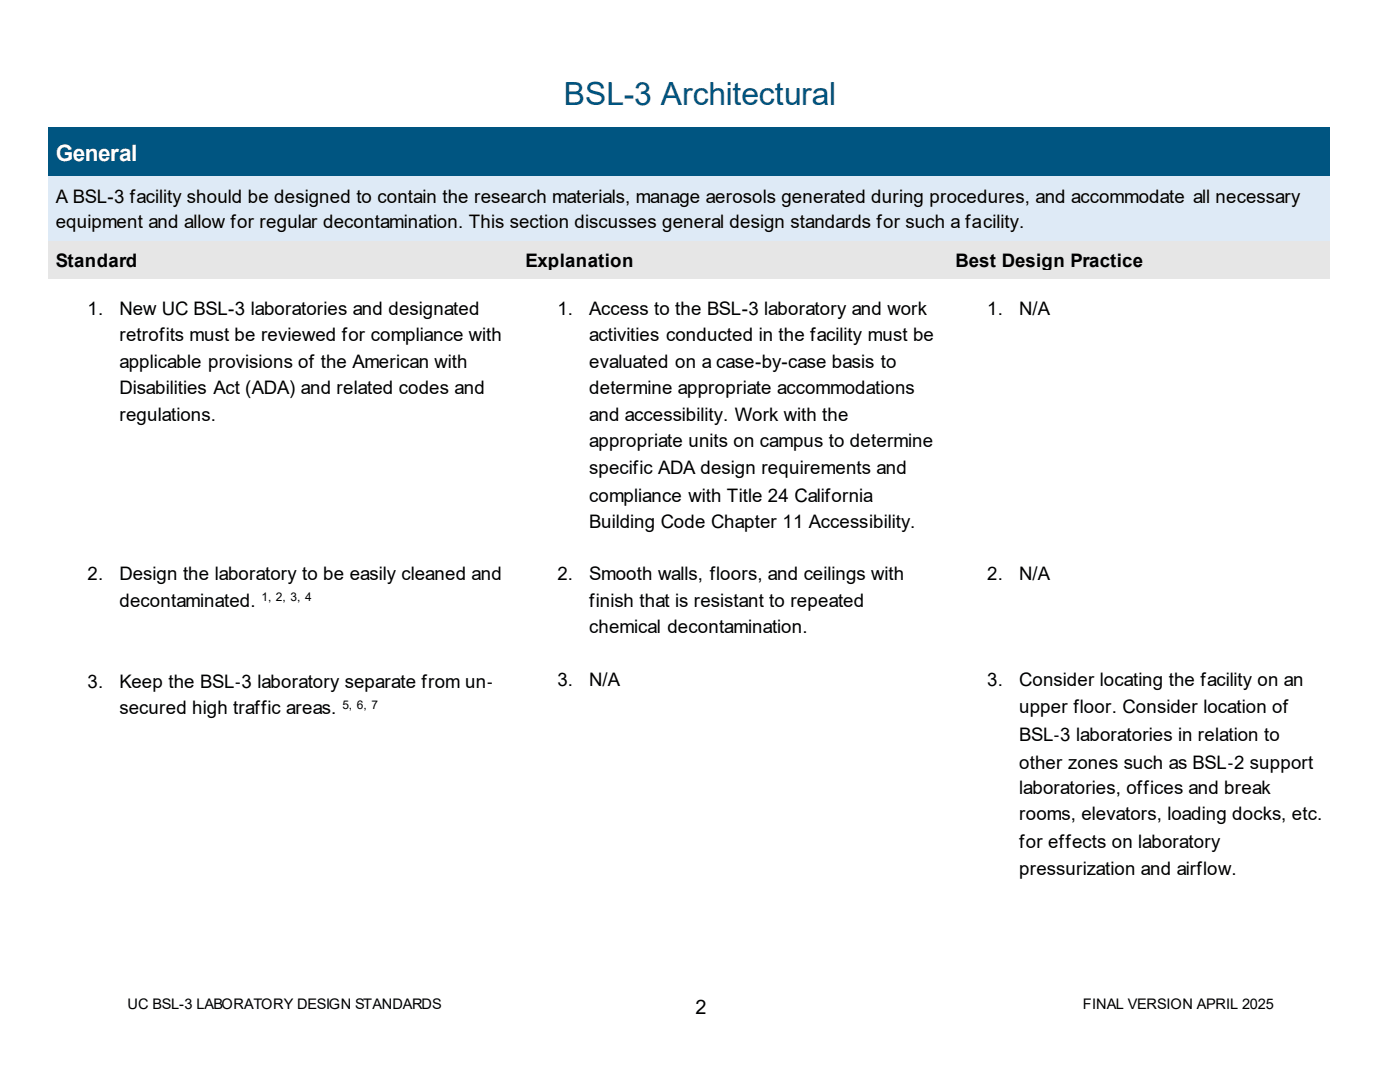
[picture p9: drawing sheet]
<svg xmlns="http://www.w3.org/2000/svg" width="279mm" height="216mm" viewBox="0 0 279 216" stroke-linecap="round" stroke-linejoin="round" font-family="sans-serif">
<defs><g id="words">
<text font-size="6.4" fill="#005581" x="112.6" y="20.9">BSL-3 Architectural</text>
<text font-size="4.5" fill="#fff" x="11.1" y="32">General</text>
<text font-size="4" x="138.8" y="202.4">2</text>
<g font-size="3.7">
<text x="11.1" y="40.5">A BSL-3 facility should be designed to contain the research materials, manage aerosols generated during procedures, and accommodate all necessary</text>
<text x="11.1" y="45.6">equipment and allow for regular decontamination. This section discusses general design standards for such a facility.</text>
<text x="11.1" y="53.2">Standard</text>
<text x="104.9" y="53.2">Explanation</text>
<text x="190.7" y="53.2">Best Design Practice</text>
<text x="17.5" y="62.8">1.</text>
<text x="23.8" y="62.8">New UC BSL-3 laboratories and designated</text>
<text x="111.2" y="62.8">1.</text>
<text x="117.6" y="62.8">Access to the BSL-3 laboratory and work</text>
<text x="197" y="62.8">1.</text>
<text x="203.4" y="62.8">N/A</text>
<text x="23.8" y="68.1">retrofits must be reviewed for compliance with</text>
<text x="117.6" y="68.1">activities conducted in the facility must be</text>
<text x="23.8" y="73.4">applicable provisions of the American with</text>
<text x="117.6" y="73.4">evaluated on a case-by-case basis to</text>
<text x="23.8" y="78.7">Disabilities Act (ADA) and related codes and</text>
<text x="23.8" y="84">regulations.</text>
<text x="117.6" y="78.7">determine appropriate accommodations</text>
<text x="117.6" y="84">and accessibility. Work with the</text>
<text x="117.6" y="89.3">appropriate units on campus to determine</text>
<text x="117.6" y="94.6">specific ADA design requirements and</text>
<text x="117.6" y="100.1">compliance with Title 24 California</text>
<text x="117.6" y="105.4">Building Code Chapter 11 Accessibility.</text>
<text x="17.5" y="115.8">2.</text>
<text x="23.8" y="115.8">Design the laboratory to be easily cleaned and</text>
<text x="111.2" y="115.8">2.</text>
<text x="117.6" y="115.8">Smooth walls, floors, and ceilings with</text>
<text x="197" y="115.8">2.</text>
<text x="203.4" y="115.8">N/A</text>
<text x="23.8" y="121.1">decontaminated.</text>
<text x="117.6" y="121.1">finish that is resistant to repeated</text>
<text x="117.6" y="126.4">chemical decontamination.</text>
<text x="17.5" y="137.2">3.</text>
<text x="23.8" y="137.2">Keep the BSL‐3 laboratory separate from un‐</text>
<text x="111.2" y="137">3.</text>
<text x="117.6" y="137">N/A</text>
<text x="197" y="137">3.</text>
<text x="203.4" y="137">Consider locating the facility on an</text>
<text x="23.8" y="142.5">secured high traffic areas.</text>
<text x="203.4" y="142.3">upper floor. Consider location of</text>
<text x="203.4" y="147.8">BSL‐3 laboratories in relation to</text>
<text x="203.4" y="153.4">other zones such as BSL‐2 support</text>
<text x="203.4" y="158.4">laboratories, offices and break</text>
<text x="203.4" y="163.7">rooms, elevators, loading docks, etc.</text>
<text x="203.4" y="169.3">for effects on laboratory</text>
<text x="203.4" y="174.6">pressurization and airflow.</text>
</g>
<g font-size="2.9">
<text x="25.4" y="201.3">UC BSL-3 LABORATORY DESIGN STANDARDS</text>
<text x="216.1" y="201.3">FINAL VERSION APRIL 2025</text>
</g>
<g font-size="2.4">
<text x="52.2" y="120">1, 2, 3, 4</text>
<text x="68.3" y="141.5">5, 6, 7</text>
</g>
</g></defs>
<g fill="#005581">
<path d="M9.5 25.4h255.9v10.1h-255.9z" fill-rule="evenodd"/>
<path d="M11.1 27h252.7v6.9h-252.7z" fill-rule="evenodd"/>
<path d="M9.5 25.4h255.9v1.6h-255.9z" fill-rule="evenodd"/>
<path d="M9.5 33.9h255.9v1.6h-255.9z" fill-rule="evenodd"/>
</g>
<g fill="#deeaf6">
<path d="M9.5 35.2h255.9v13h-255.9z" fill-rule="evenodd"/>
<path d="M11.1 36.8h252.7v5.1h-252.7z" fill-rule="evenodd"/>
<path d="M11.1 41.9h252.7v4.7h-252.7z" fill-rule="evenodd"/>
<path d="M9.5 35.5h255.9v1.6h-255.9z" fill-rule="evenodd"/>
<path d="M9.5 46.6h255.9v1.6h-255.9z" fill-rule="evenodd"/>
</g>
<g fill="#e6e6e6">
<path d="M9.5 48.2h93.8v7.4h-93.8z" fill-rule="evenodd"/>
<path d="M11.1 49.8h90.6v4.2h-90.6z" fill-rule="evenodd"/>
<path d="M103.3 48.2h85.8v7.4h-85.8z" fill-rule="evenodd"/>
<path d="M104.9 49.8h82.6v4.2h-82.6z" fill-rule="evenodd"/>
<path d="M189.1 48.2h76.3v7.4h-76.3z" fill-rule="evenodd"/>
<path d="M190.7 49.8h73.1v4.2h-73.1z" fill-rule="evenodd"/>
<path d="M9.5 48.2h93.8v1.6h-93.8z" fill-rule="evenodd"/>
<path d="M103.3 48.2h85.8v1.6h-85.8z" fill-rule="evenodd"/>
<path d="M189.1 48.2h76.3v1.6h-76.3z" fill-rule="evenodd"/>
<path d="M9.5 54h93.8v1.6h-93.8z" fill-rule="evenodd"/>
<path d="M103.3 54h85.8v1.6h-85.8z" fill-rule="evenodd"/>
<path d="M189.1 54h76.3v1.6h-76.3z" fill-rule="evenodd"/>
</g>
<use href="#words"/>
</svg>
